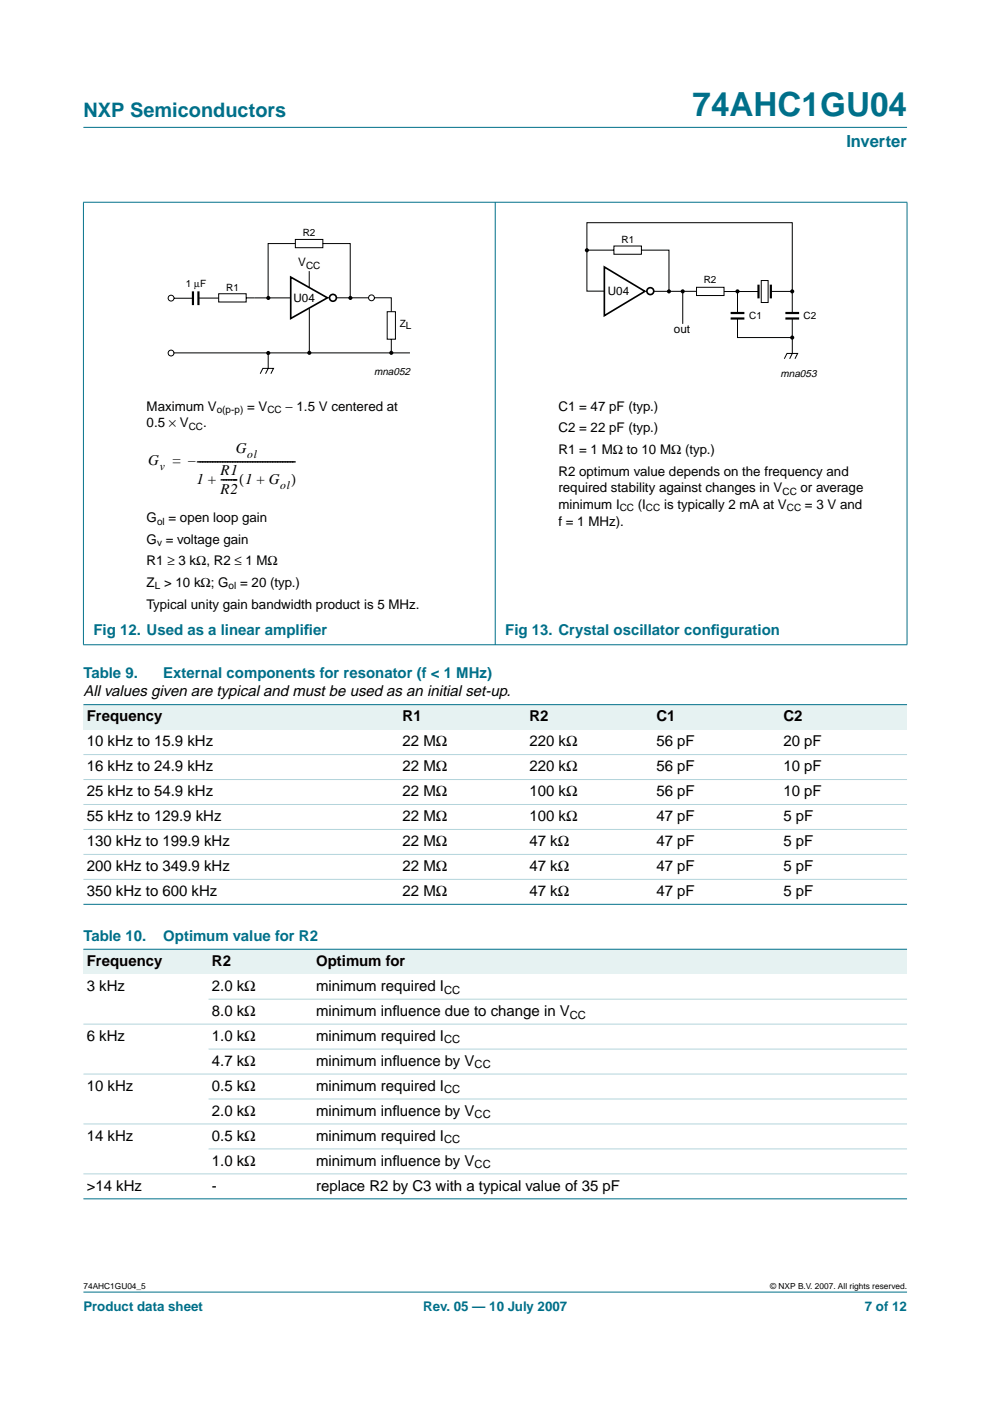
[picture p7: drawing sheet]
<svg xmlns="http://www.w3.org/2000/svg" width="210mm" height="297mm" viewBox="0 0 210 297" stroke-linecap="round" stroke-linejoin="round" font-family="sans-serif">
<defs><g id="words">
<text font-size="7.1" fill="#00708a" x="146.8" y="24.7">74AHC1GU04</text>
<text font-size="4.2" fill="#00708a" x="17.7" y="24.9">NXP Semiconductors</text>
<text font-size="3.5" fill="#00708a" x="179.4" y="31.1">Inverter</text>
<g font-size="3.2">
<text x="31.4" y="98.7">G</text>
<text x="36.5" y="98.7">= –---------------------------------------</text>
<text x="46.8" y="100.8">R1</text>
<text x="50" y="96.1">G</text>
<text x="41.7" y="102.6">1 + ------(1 + G</text>
<text x="46.8" y="104.7">R2</text>
<text x="61.7" y="102.6">)</text>
<text x="17.7" y="147.6">All values given are typical and must be used as an initial set-up.</text>
<text x="18.4" y="152.9">Frequency</text>
<text x="85.3" y="152.9">R1</text>
<text x="112.3" y="152.9">R2</text>
<text x="139.2" y="152.9">C1</text>
<text x="166.1" y="152.9">C2</text>
<text x="18.4" y="158.2">10 kHz to 15.9 kHz</text>
<text x="85.3" y="158.2">22 MΩ</text>
<text x="112.3" y="158.2">220 kΩ</text>
<text x="139.2" y="158.2">56 pF</text>
<text x="166.1" y="158.2">20 pF</text>
<text x="18.4" y="163.5">16 kHz to 24.9 kHz</text>
<text x="85.3" y="163.5">22 MΩ</text>
<text x="112.3" y="163.5">220 kΩ</text>
<text x="139.2" y="163.5">56 pF</text>
<text x="166.1" y="163.5">10 pF</text>
<text x="18.4" y="168.8">25 kHz to 54.9 kHz</text>
<text x="85.3" y="168.8">22 MΩ</text>
<text x="112.3" y="168.8">100 kΩ</text>
<text x="139.2" y="168.8">56 pF</text>
<text x="166.1" y="168.8">10 pF</text>
<text x="18.4" y="174.1">55 kHz to 129.9 kHz</text>
<text x="18.4" y="179.4">130 kHz to 199.9 kHz</text>
<text x="85.3" y="174.1">22 MΩ</text>
<text x="85.3" y="179.4">22 MΩ</text>
<text x="112.3" y="174.1">100 kΩ</text>
<text x="112.3" y="179.4">47 kΩ</text>
<text x="139.2" y="174.1">47 pF</text>
<text x="139.2" y="179.4">47 pF</text>
<text x="166.1" y="174.1">5 pF</text>
<text x="166.1" y="179.4">5 pF</text>
<text x="18.4" y="184.7">200 kHz to 349.9 kHz</text>
<text x="85.3" y="184.7">22 MΩ</text>
<text x="112.3" y="184.7">47 kΩ</text>
<text x="139.2" y="184.7">47 pF</text>
<text x="166.1" y="184.7">5 pF</text>
<text x="18.4" y="190">350 kHz to 600 kHz</text>
<text x="85.3" y="190">22 MΩ</text>
<text x="112.3" y="190">47 kΩ</text>
<text x="139.2" y="190">47 pF</text>
<text x="166.1" y="190">5 pF</text>
<text x="18.4" y="204.8">Frequency</text>
<text x="44.9" y="204.8">R2</text>
<text x="67" y="204.8">Optimum for</text>
<text x="18.4" y="210.1">3 kHz</text>
<text x="44.9" y="210.1">2.0 kΩ</text>
<text x="44.9" y="215.4">8.0 kΩ</text>
<text x="67" y="210.1">minimum required I</text>
<text x="67" y="215.4">minimum inf</text>
<text x="83.2" y="215.4">luence due to change in V</text>
<text x="18.4" y="220.7">6 kHz</text>
<text x="44.9" y="220.7">1.0 kΩ</text>
<text x="67" y="220.7">minimum required I</text>
<text x="44.9" y="226">4.7 kΩ</text>
<text x="67" y="226">minimum inf</text>
<text x="83.2" y="226">luence by V</text>
<text x="18.4" y="231.2">10 kHz</text>
<text x="44.9" y="231.2">0.5 kΩ</text>
<text x="67" y="231.2">minimum required I</text>
<text x="44.9" y="236.5">2.0 kΩ</text>
<text x="67" y="236.5">minimum inf</text>
<text x="83.2" y="236.5">luence by V</text>
<text x="18.4" y="241.8">14 kHz</text>
<text x="44.9" y="241.8">0.5 kΩ</text>
<text x="67" y="241.8">minimum required I</text>
<text x="44.9" y="247.1">1.0 kΩ</text>
<text x="67" y="247.1">minimum inf</text>
<text x="83.2" y="247.1">luence by V</text>
<text x="18.4" y="252.4">&gt;14 kHz</text>
<text x="44.9" y="252.4">-</text>
<text x="67" y="252.4">replace R2 by C3 with a typical value of 35 pF</text>
</g>
<g font-size="3.2" fill="#00708a">
<text x="19.8" y="134.6">Fig 12. Used as a linear amplif</text>
<text x="64.4" y="134.6">ier</text>
<text x="107.1" y="134.6">Fig 13. Crystal oscillator conf</text>
<text x="150.7" y="134.6">iguration</text>
<text x="17.7" y="143.8">Table 9.</text>
<text x="34.6" y="143.8">External components for resonator (f &lt; 1 MHz)</text>
<text x="17.7" y="199.5">Table 10.</text>
<text x="34.6" y="199.5">Optimum value for R2</text>
</g>
<g font-size="2.8">
<text x="31.1" y="87.1">Maximum V</text>
<text x="52.4" y="87.1">= V</text>
<text x="60.5" y="87.1">− 1.5 V centered at</text>
<text x="118.4" y="87.1">C1 = 47 pF (typ.)</text>
<text x="31.1" y="90.6">0.5 × V</text>
<text x="43.1" y="90.6">.</text>
<text x="118.4" y="91.7">C2 = 22 pF (typ.)</text>
<text x="118.4" y="96.3">R1 = 1 MΩ to 10 MΩ (typ.)</text>
<text x="118.4" y="100.9">R2 optimum value depends on the frequency and</text>
<text x="118.4" y="107.9">minimum I</text>
<text x="118.4" y="104.4">required stability against changes in V</text>
<text x="135.2" y="107.9">(I</text>
<text x="140.8" y="107.9">is typically 2 mA at V</text>
<text x="169.7" y="104.4">or average</text>
<text x="170.7" y="107.9">= 3 V and</text>
<text x="31.1" y="110.7">G</text>
<text x="35.7" y="110.7">= open loop gain</text>
<text x="118.4" y="111.4">f = 1 MHz).</text>
<text x="31.1" y="115.3">G = voltage gain</text>
<text x="31.1" y="119.9">R1 ≥ 3 kΩ, R2 ≤ 1 MΩ</text>
<text x="31.1" y="124.5">Z &gt; 10 kΩ; G</text>
<text x="50.9" y="124.5">= 20 (typ.)</text>
<text x="31.1" y="129.1">Typical unity gain bandwidth product is 5 MHz.</text>
</g>
<g font-size="2.8" fill="#00708a">
<text x="17.7" y="278">Product data sheet</text>
<text x="89.7" y="278">Rev. 05 — 10 July 2007</text>
<text x="183.4" y="278">7 of 12</text>
</g>
<g font-size="2.5">
<text x="63.2" y="56.5">V</text>
<text x="62.2" y="64">U04</text>
<text x="128.9" y="62.6">U04</text>
<text x="142.9" y="70.6">out</text>
<text x="33.9" y="99.7">v</text>
<text x="52.4" y="97.1">ol</text>
<text x="59.4" y="103.7">ol</text>
</g>
<g font-size="2.4">
<text x="94.2" y="210.7">CC</text>
<text x="120.8" y="215.9">CC</text>
<text x="94.2" y="221.2">CC</text>
<text x="100.6" y="226.5">CC</text>
<text x="94.2" y="231.8">CC</text>
<text x="100.6" y="237.1">CC</text>
<text x="94.2" y="242.4">CC</text>
<text x="100.6" y="247.7">CC</text>
</g>
<g font-size="2.2">
<text x="79.3" y="79.6">mna052</text>
<text x="165.5" y="79.9">mna053</text>
</g>
<g font-size="2.1">
<text x="64.2" y="50">R2</text>
<text x="131.8" y="51.5">R1</text>
<text x="64.9" y="57">CC</text>
<text x="39.4" y="60.9">1 µF</text>
<text x="48" y="61.6">R1</text>
<text x="149.2" y="60.1">R2</text>
<text x="84.8" y="69.4">ZL</text>
<text x="158.8" y="67.7">C1</text>
<text x="170.4" y="67.7">C2</text>
<text x="46" y="87.6">o(p-p)</text>
<text x="56.7" y="87.6">CC</text>
<text x="40" y="91.1">CC</text>
<text x="165.9" y="104.9">CC</text>
<text x="33.3" y="111.2">ol</text>
<text x="131.4" y="108.4">CC</text>
<text x="137" y="108.4">CC</text>
<text x="166.8" y="108.4">CC</text>
<text x="33.3" y="115.8">v</text>
<text x="32.8" y="125">L</text>
<text x="48.5" y="125">ol</text>
</g>
<g font-size="1.8">
<text x="17.7" y="273.4">74AHC1GU04_5</text>
<text x="163.3" y="273.4">© NXP B.V. 2007. All rights reserved.</text>
</g>
</g></defs>
<g fill="#00708a" stroke="#00708a" stroke-width=".21">
<path d="M17.7 273.9h174.6z"/>
<path d="M17.7 27h174.6z"/>
<path d="M17.7 42.9v93.8z"/>
<path d="M105 42.8v93.9z"/>
<path d="M192.3 42.9v93.8z"/>
<path d="M17.6 42.9h174.8z"/>
<path d="M17.6 136.7h174.8z"/>
</g>
<g fill="none" stroke="#000" stroke-width=".21">
<path d="M62.6 50.8h5.9v1.7h-5.9zM62.6 51.6h-5.8v11.6M65.6 57.5v3.5M68.5 51.6h5.8v11.6M124.4 53h5.8M130.2 52.2h5.8v1.7h-5.8zM136 53h5.8v8.7M161.4 59.5h1.5v4.6h-1.5zM36.8 74.8h50.1M36.9 63.2h4M42.1 63.2h4.3M46.4 62.3h5.8v1.7h-5.8z"/>
<path d="M52.2 63.2h9.5M55.2 79.2l.5-1.1h2.3l-.6 1.1M56.9 75.1v3l-.6 1.1M65.6 65.4v9.4M71.4 63.1h6.7M79.4 63.1h3.6v3M82.1 66.1h1.7v5.8h-1.7zM83 71.9v2.9M128.2 61.7h-3.8v-14.5h43.6v14.6h-4.6M138.6 61.8h9.1M144.8 61.9v6.8M147.7 60.9h5.8v1.8h-5.8z"/>
<path d="M153.5 61.8h7.3M156.4 67.5v4.1h11.6v3.3l-.6 1.2M156.4 61.7v4.7M166.3 76.1l.6-1.2h2.2l-.5 1.2M168 61.7v4.7M168 67.5v4"/>
<circle cx="36.3" cy="74.9" r=".62"/>
<circle cx="36.3" cy="63.2" r=".62"/>
<circle cx="78.8" cy="63.1" r=".62"/>
</g>
<g fill="#000">
<circle cx="124.4" cy="53.1" r=".44"/>
<circle cx="56.9" cy="74.8" r=".44"/>
<circle cx="56.9" cy="63.2" r=".44"/>
<circle cx="65.6" cy="74.8" r=".44"/>
<circle cx="74.3" cy="63.2" r=".44"/>
<circle cx="83" cy="74.8" r=".44"/>
<circle cx="141.8" cy="61.8" r=".44"/>
<circle cx="144.8" cy="61.8" r=".44"/>
<circle cx="156.4" cy="61.8" r=".44"/>
<circle cx="168" cy="71.6" r=".44"/>
<circle cx="168" cy="61.8" r=".44"/>
</g>
<g fill="none" stroke="#000" stroke-width=".35">
<path d="M61.6 58.8l7.8 4.3-7.8 4.4zM128.1 56.6l8.6 5.2-8.6 5.1z"/>
<circle cx="70.6" cy="63.1" r=".73"/>
<circle cx="137.9" cy="61.7" r=".73"/>
</g>
<path d="M40.9 61.8v2.9M42.1 61.8v2.9M154.9 66.4h2.9M154.9 67.5h2.9M160.8 60.4v2.9M163.4 60.4v2.9M166.5 66.4h2.9M166.5 67.5h2.9" fill="none" stroke="#000" stroke-width=".46"/>
<g fill="#e6f2f2">
<path d="M17.7 149.4h66.9v5.3h-66.9z" fill-rule="evenodd"/>
<path d="M84.6 149.4h27v5.3h-27z" fill-rule="evenodd"/>
<path d="M111.6 149.4h26.9v5.3h-26.9z" fill-rule="evenodd"/>
<path d="M138.5 149.4h26.9v5.3h-26.9z" fill-rule="evenodd"/>
<path d="M165.4 149.4h26.9v5.3h-26.9z" fill-rule="evenodd"/>
</g>
<g fill="#00708a" stroke="#00708a" stroke-width=".21">
<path d="M17.7 149.4h174.6z"/>
<path d="M17.7 191.7h174.6z"/>
</g>
<g fill="#b3d4db" stroke="#b3d4db" stroke-width=".21">
<path d="M17.7 160h174.6z"/>
<path d="M17.7 165.3h174.6z"/>
<path d="M17.7 170.6h174.6z"/>
<path d="M17.7 175.9h174.6z"/>
<path d="M17.7 181.2h174.6z"/>
<path d="M17.7 186.4h174.6z"/>
</g>
<g fill="#e6f2f2">
<path d="M17.7 201.3h26.5v5.3h-26.5z" fill-rule="evenodd"/>
<path d="M44.2 201.3h22.1v5.3h-22.1z" fill-rule="evenodd"/>
<path d="M66.3 201.3h126v5.3h-126z" fill-rule="evenodd"/>
</g>
<g fill="#00708a" stroke="#00708a" stroke-width=".21">
<path d="M17.7 201.3h174.6z"/>
<path d="M17.7 254.2h174.6z"/>
</g>
<g fill="#b3d4db" stroke="#b3d4db" stroke-width=".21">
<path d="M44.2 211.8h148.1z"/>
<path d="M17.7 217.1h174.6z"/>
<path d="M44.2 222.4h148.1z"/>
<path d="M17.7 227.7h174.6z"/>
<path d="M44.2 233h148.1z"/>
<path d="M17.7 238.3h174.6z"/>
<path d="M44.2 243.6h148.1z"/>
<path d="M17.7 248.9h174.6z"/>
</g>
<use href="#words"/>
</svg>
